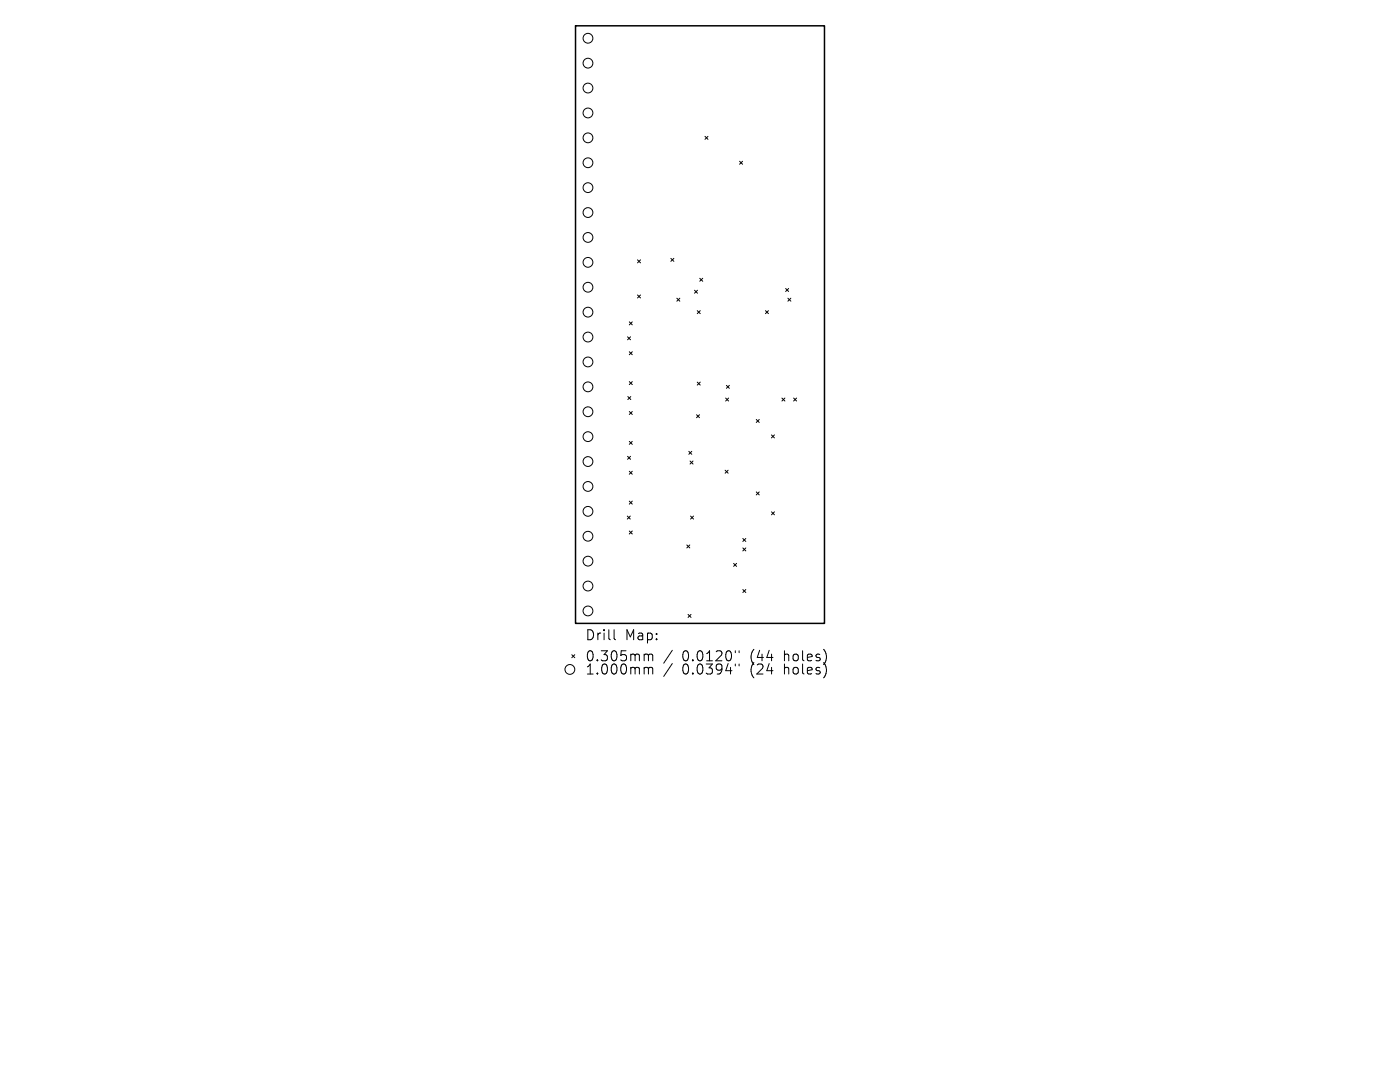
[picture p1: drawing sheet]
<svg xmlns="http://www.w3.org/2000/svg" width="279mm" height="216mm" viewBox="0 0 279 216" stroke-linecap="round" stroke-linejoin="round" font-family="sans-serif">
<defs><g id="words">
<g font-size="2.8">
<text x="116.7" y="128">Drill</text>
<text x="124.7" y="128">Map:</text>
<text x="116.7" y="132.2">0.305mm</text>
<text x="116.7" y="134.9">1.000mm</text>
<text x="136.2" y="132.2">0.0120&quot;</text>
<text x="136.2" y="134.9">0.0394&quot;</text>
<text x="149.9" y="132.2">(44</text>
<text x="149.9" y="134.9">(24</text>
<text x="156.7" y="132.2">holes)</text>
<text x="156.7" y="134.9">holes)</text>
</g>
</g></defs>
<path d="M114.9 5.1h49.6v119.3h-49.6z" fill="none" stroke="#000" stroke-width=".3"/>
<g fill="none" stroke="#000" stroke-width=".2">
<path d="M140.7 27.2l.6 .6M141.3 27.2l-.6 .6M147.6 32.2l.6 .6M148.2 32.2l-.6 .6M127.2 51.9l.6 .5M127.2 58.9l.6 .6M127.8 51.9l-.6 .5M127.8 58.9l-.6 .6M133.9 51.6l.6 .6M134.5 51.6l-.6 .6M135.1 59.5l.6 .6M135.7 59.5l-.6 .6"/>
<path d="M138.6 57.9l.6 .6M139.2 57.9l-.6 .6M139.7 55.5l.5 .6M140.2 55.5l-.5 .6M156.8 57.6l.6 .6M157.2 59.5l.6 .6M157.4 57.6l-.6 .6M157.8 59.5l-.6 .6M125.2 67.2l.6 .6M125.3 79.1l.6 .6M125.6 64.2l.6 .6M125.6 70.2l.6 .6"/>
<path d="M125.6 76.1l.6 .6M125.8 67.2l-.6 .6M125.9 79.1l-.6 .6M126.2 64.2l-.6 .6M126.2 70.2l-.6 .6M126.2 76.1l-.6 .6M139.2 62l.5 .6M139.2 76.2l.5 .6M139.7 62l-.5 .6M139.7 76.2l-.5 .6M144.8 79.4l.6 .6M145 76.9l.6 .6"/>
<path d="M145.4 79.4l-.6 .6M145.6 76.9l-.6 .6M152.8 62l.6 .6M153.4 62l-.6 .6M156 79.4l.6 .6M156.6 79.4l-.6 .6M158.4 79.4l.6 .6M159 79.4l-.6 .6M125.2 91.1l.6 .5M125.6 82.1l.6 .6M125.6 88.1l.6 .6M125.6 94l.6 .6"/>
<path d="M125.6 100l.6 .6M125.8 91.1l-.6 .5M126.2 82.1l-.6 .6M126.2 88.1l-.6 .6M126.2 94l-.6 .6M126.2 100l-.6 .6M137.5 90.1l.6 .6M137.7 92l.6 .6M138.1 90.1l-.6 .6M138.3 92l-.6 .6M139 82.8l.6 .6M139.6 82.8l-.6 .6"/>
<path d="M144.7 93.8l.6 .6M145.3 93.8l-.6 .6M150.9 83.7l.6 .6M150.9 98.2l.6 .6M151.5 83.7l-.6 .6M151.5 98.2l-.6 .6M154 86.8l.6 .6M154.6 86.8l-.6 .6M125.2 103l.6 .6M125.6 106l.6 .6M125.8 103l-.6 .6M126.2 106l-.6 .6"/>
<path d="M137.1 108.7l.6 .6M137.7 108.7l-.6 .6M137.8 103l.6 .6M138.4 103l-.6 .6M146.4 112.4l.6 .6M147 112.4l-.6 .6M148.2 107.4l.6 .6M148.2 109.3l.6 .6M148.2 117.6l.6 .6M148.8 107.4l-.6 .6M148.8 109.3l-.6 .6M148.8 117.6l-.6 .6"/>
<path d="M154 102.1l.6 .6M154.6 102.1l-.6 .6M114.1 130.6l.6 .6M114.7 130.6l-.6 .6M122.6 125.7v1.7l.2 .3M128.8 130.5h.3l.3 .3M128.8 133.2l.5 .1 .1 .1M129.4 130.8l.3-.3 .5 .1 .1 1.3M129.4 130.8v1.1M129.4 133.4v1.1M129.4 133.4l.3-.2 .5 .1 .1 1.2M134.2 129.8l-1.7 2.5"/>
<path d="M134.2 132.4l-1.7 2.6M137.3 122.6l.6 .6M137.9 122.6l-.6 .6M146.7 129.9v.3M146.7 132.5v.4M147.5 129.9v.3M147.5 132.5v.4"/>
<circle cx="117.3" cy="7.6" r=".98"/>
<circle cx="117.3" cy="17.6" r=".98"/>
<circle cx="117.3" cy="12.6" r=".98"/>
<circle cx="117.3" cy="37.4" r=".98"/>
<circle cx="117.3" cy="22.5" r=".98"/>
<circle cx="117.3" cy="32.5" r=".98"/>
<circle cx="117.3" cy="27.5" r=".98"/>
<circle cx="117.3" cy="52.3" r=".98"/>
<circle cx="117.3" cy="47.4" r=".98"/>
<circle cx="117.3" cy="42.4" r=".98"/>
<circle cx="117.3" cy="57.3" r=".98"/>
<circle cx="117.3" cy="67.3" r=".98"/>
<circle cx="117.3" cy="77.2" r=".98"/>
<circle cx="117.3" cy="62.3" r=".98"/>
<circle cx="117.3" cy="72.2" r=".98"/>
<circle cx="117.3" cy="97.1" r=".98"/>
<circle cx="117.3" cy="82.2" r=".98"/>
<circle cx="117.3" cy="92.1" r=".98"/>
<circle cx="117.3" cy="87.1" r=".98"/>
<circle cx="117.3" cy="112" r=".98"/>
<circle cx="117.3" cy="107" r=".98"/>
<circle cx="117.3" cy="116.9" r=".98"/>
<circle cx="117.3" cy="102" r=".98"/>
<circle cx="113.7" cy="133.6" r=".98"/>
<circle cx="117.3" cy="121.9" r=".98"/>
</g>
<use href="#words"/>
</svg>
